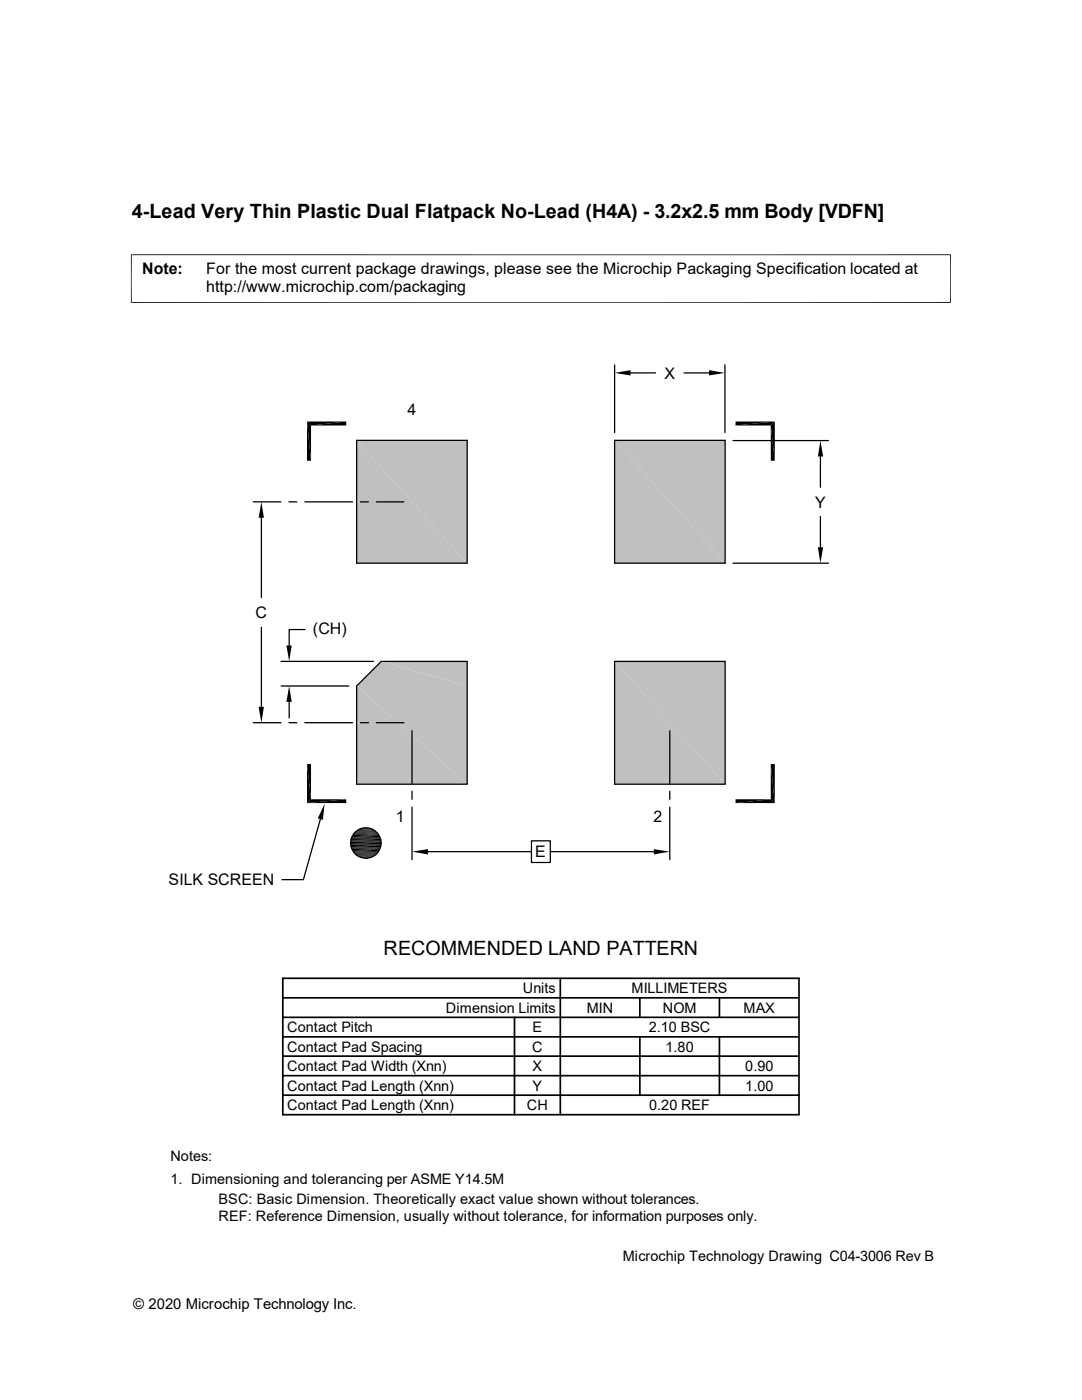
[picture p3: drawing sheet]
<svg xmlns="http://www.w3.org/2000/svg" width="216mm" height="279mm" viewBox="0 0 216 279" stroke-linecap="round" stroke-linejoin="round" font-family="sans-serif">
<defs><g id="words">
<g font-size="3.9">
<text x="26.3" y="43.5">4-Lead Very Thin Plastic Dual Flatpack No-Lead (H4A) - 3.2x2.5 mm Body [VDFN]</text>
<text x="76.5" y="190.5">RECOMMENDED LAND PATTERN</text>
</g>
<g font-size="3.2">
<text x="28.4" y="54.6">Note:</text>
<text x="41.1" y="54.6">For the most current package drawings, please see the Microchip Packaging Specification located at</text>
<text x="41.1" y="58.3">http://www.microchip.com/packaging</text>
<text x="132.6" y="75.6">X</text>
<text x="81.3" y="82.8">4</text>
<text x="162.6" y="101.3">Y</text>
<text x="51" y="123.3">C</text>
<text x="62.4" y="126.4">(CH)</text>
<text x="79" y="164">1</text>
<text x="130.4" y="164">2</text>
<text x="106.8" y="171.1">E</text>
<text x="33.7" y="176.7">SILK SCREEN</text>
</g>
<text font-size="3" x="26.6" y="261.3">© 2020 Microchip Technology Inc.</text>
<g font-size="2.9">
<text x="89" y="202.1">Dimension Limits</text>
<text x="104.3" y="198.2">Units</text>
<text x="117.1" y="202.1">MIN</text>
<text x="126" y="198.2">MILLIMETERS</text>
<text x="132.2" y="202.1">NOM</text>
<text x="148.4" y="202.1">MAX</text>
<text x="57.3" y="209.9">Contact Pad Spacing</text>
<text x="57.3" y="206">Contact Pitch</text>
<text x="106.2" y="209.9">C</text>
<text x="106.3" y="206">E</text>
<text x="129.5" y="206">2.10 BSC</text>
<text x="132.8" y="209.9">1.80</text>
<text x="57.3" y="213.8">Contact Pad Width (Xnn)</text>
<text x="106.3" y="213.8">X</text>
<text x="148.7" y="213.8">0.90</text>
<text x="57.3" y="221.5">Contact Pad Length (Xnn)</text>
<text x="57.3" y="217.6">Contact Pad Length (Xnn)</text>
<text x="105.2" y="221.5">CH</text>
<text x="106.3" y="217.6">Y</text>
<text x="129.5" y="221.5">0.20 REF</text>
<text x="148.7" y="217.6">1.00</text>
<text x="34" y="231.7">Notes:</text>
<text x="34" y="236.3">1. Dimensioning and tolerancing per ASME Y14.5M</text>
<text x="43.6" y="243.7">REF: Reference Dimension, usually without tolerance, for information purposes only.</text>
<text x="43.6" y="240.4">BSC: Basic Dimension. Theoretically exact value shown without tolerances.</text>
<text x="124.3" y="251.6">Microchip Technology Drawing C04-3006 Rev B</text>
</g>
</g></defs>
<g fill="#c0c0c0">
<path d="M122.6 87.9l22.1 24.5h-22.1z"/>
<path d="M122.6 87.9h22.1v24.5z"/>
<path d="M71.2 87.9l22 24.5h-22z"/>
<path d="M71.2 87.9h22v24.5z"/>
<path d="M76.1 132l17.1 4.9h-22z"/>
<path d="M76.1 132h17.1v4.9z"/>
<path d="M122.6 132l22.1 24.5h-22.1z"/>
<path d="M122.6 132h22.1v24.5z"/>
<path d="M71.2 136.9l22 19.6h-22z"/>
<path d="M71.2 136.9h22v19.6z"/>
</g>
<g fill="none" stroke="#000" stroke-width=".25">
<path d="M122.6 72.8v13.5M125.8 74.4h5M136.5 74.4h5M144.7 72.8v13.5M71.2 87.9h22v24.5h-22zM122.6 87.9h22.1v24.5h-22.1zM146.3 87.9h19M163.7 91.1v6.1M50.5 100.2h5.5M52.2 103.3v16M57.7 100.2h1.5M60.8 100.2h9.6"/>
<path d="M71.9 100.2h1.6M75.1 100.2h5.5M146.3 112.4h19M163.7 103.1v6.1M52.2 125.2v15.9M56.1 136.9h13.5M56.1 132h18.4M60.9 125.6h-3.2v3.2M71.2 136.9l4.9-4.9h17.1v24.5h-22zM122.6 132h22.1v24.5h-22.1zM50.5 144.2h5.5M57.7 144.2h1.5"/>
<path d="M57.7 140.1v3.2M60.8 144.2h9.6M71.9 144.2h1.6M75.1 144.2h5.5M82.2 145.8v10.5M82.2 157.9v1.6M133.6 145.8v10.5M133.6 157.9v1.6M63.9 163.5l-3.4 12.1h-4.2M70 167.8h6M70.1 169.2h5.8M70.2 167h5.6"/>
<path d="M70.2 169.5h5.6M70.3 166.7h5.4M70.3 169.8h5.4M70.4 170h5.2M82.2 161.1v10.5M85.4 170h20.6M106 167.8h3.8v4.3h-3.8zM109.8 170h20.7M133.6 161.1v10.5"/>
<circle cx="73" cy="168.2" r="3.1"/>
</g>
<g fill="none" stroke="#000" stroke-width=".34">
<path d="M56.4 199.1h103M56.4 195.2h103v27.3h-103zM111.8 195.2v27.3M127.7 199.1v3.9M143.6 199.1v3.9M56.4 210.8h103M56.4 203h103M56.4 214.7h103M56.4 218.6h103M56.4 206.9h103M102.7 203v19.5M127.7 206.9v11.7"/>
<path d="M143.6 206.9v11.7"/>
</g>
<g fill="#000">
<path d="M122.6 74.4l3.2-.5v1zM141.5 73.9l3.2 .5-3.2 .5zM61.3 84.1l.8 7.8h-.8zM61.3 84.1l.8 .8v7zM62.1 84.9l7-.8v.8zM61.3 84.1h7.8l-7 .8zM146.8 84.1h7.8l-7.8 .8zM146.8 84.9l7.8-.8-.8 .8zM153.8 84.9l.8 7h-.8zM153.8 84.9l.8-.8v7.8zM163.7 87.9l.6 3.2h-1.1zM52.2 100.2l.5 3.1h-1.1z"/>
<path d="M163.2 109.2h1.1l-.6 3.2zM57.1 128.8h1.1l-.5 3.2zM51.6 141.1h1.1l-.5 3.1zM57.7 136.9l.5 3.2h-1.1zM61.3 152.5h.8v7zM61.3 160.3l.8-.8h7zM146.8 159.5h7l-7 .8zM153.8 152.5l.8 7.8-.8-.8zM61.3 152.5l.8 7-.8 .8zM64.8 160.4l-.4 3.2-1-.3zM61.3 160.3l7.8-.8v.8zM72 171.1l1.7 .1z"/>
<path d="M72 171.1h2zM72 165.4h2zM72.3 165.3l1.7 .1zM72.3 171.2l1.1 .1zM72.3 171.2h1.4zM72.3 165.3h1.4zM72.6 165.2l1.1 .1zM72.6 171.3h.8zM72.6 165.2h.8zM82.2 170l3.2-.5v1zM130.5 169.5l3.1 .5-3.1 .5zM146.8 160.3l7-.8 .8 .8z"/>
<path d="M153.8 152.5h.8v7.8z"/>
</g>
<path d="M26.1 50.8h163.6M26.2 50.8v9.7M189.7 50.8v9.7M26.1 60.4h163.6M71 165.9h4M71 170.6h4M71.2 165.7h3.6M71.2 170.8h3.6M71.5 165.5h3M71.5 171h3M71.8 165.4h2.5M71.8 171.1h2.5" fill="none" stroke="#000" stroke-width=".2"/>
<path d="M70.4 166.5h5.2M70.6 166.3h4.8M70.6 170.2h4.8M70.8 166.1h4.4M70.8 170.5h4.4" fill="none" stroke="#000" stroke-width=".21"/>
<path d="M70 168.1h6.1M70 168.4h6.1M70 168.7h6M70 167.5h6M70 169h6M70.1 167.2h5.8" fill="none" stroke="#000" stroke-width=".3"/>
<use href="#words"/>
</svg>
